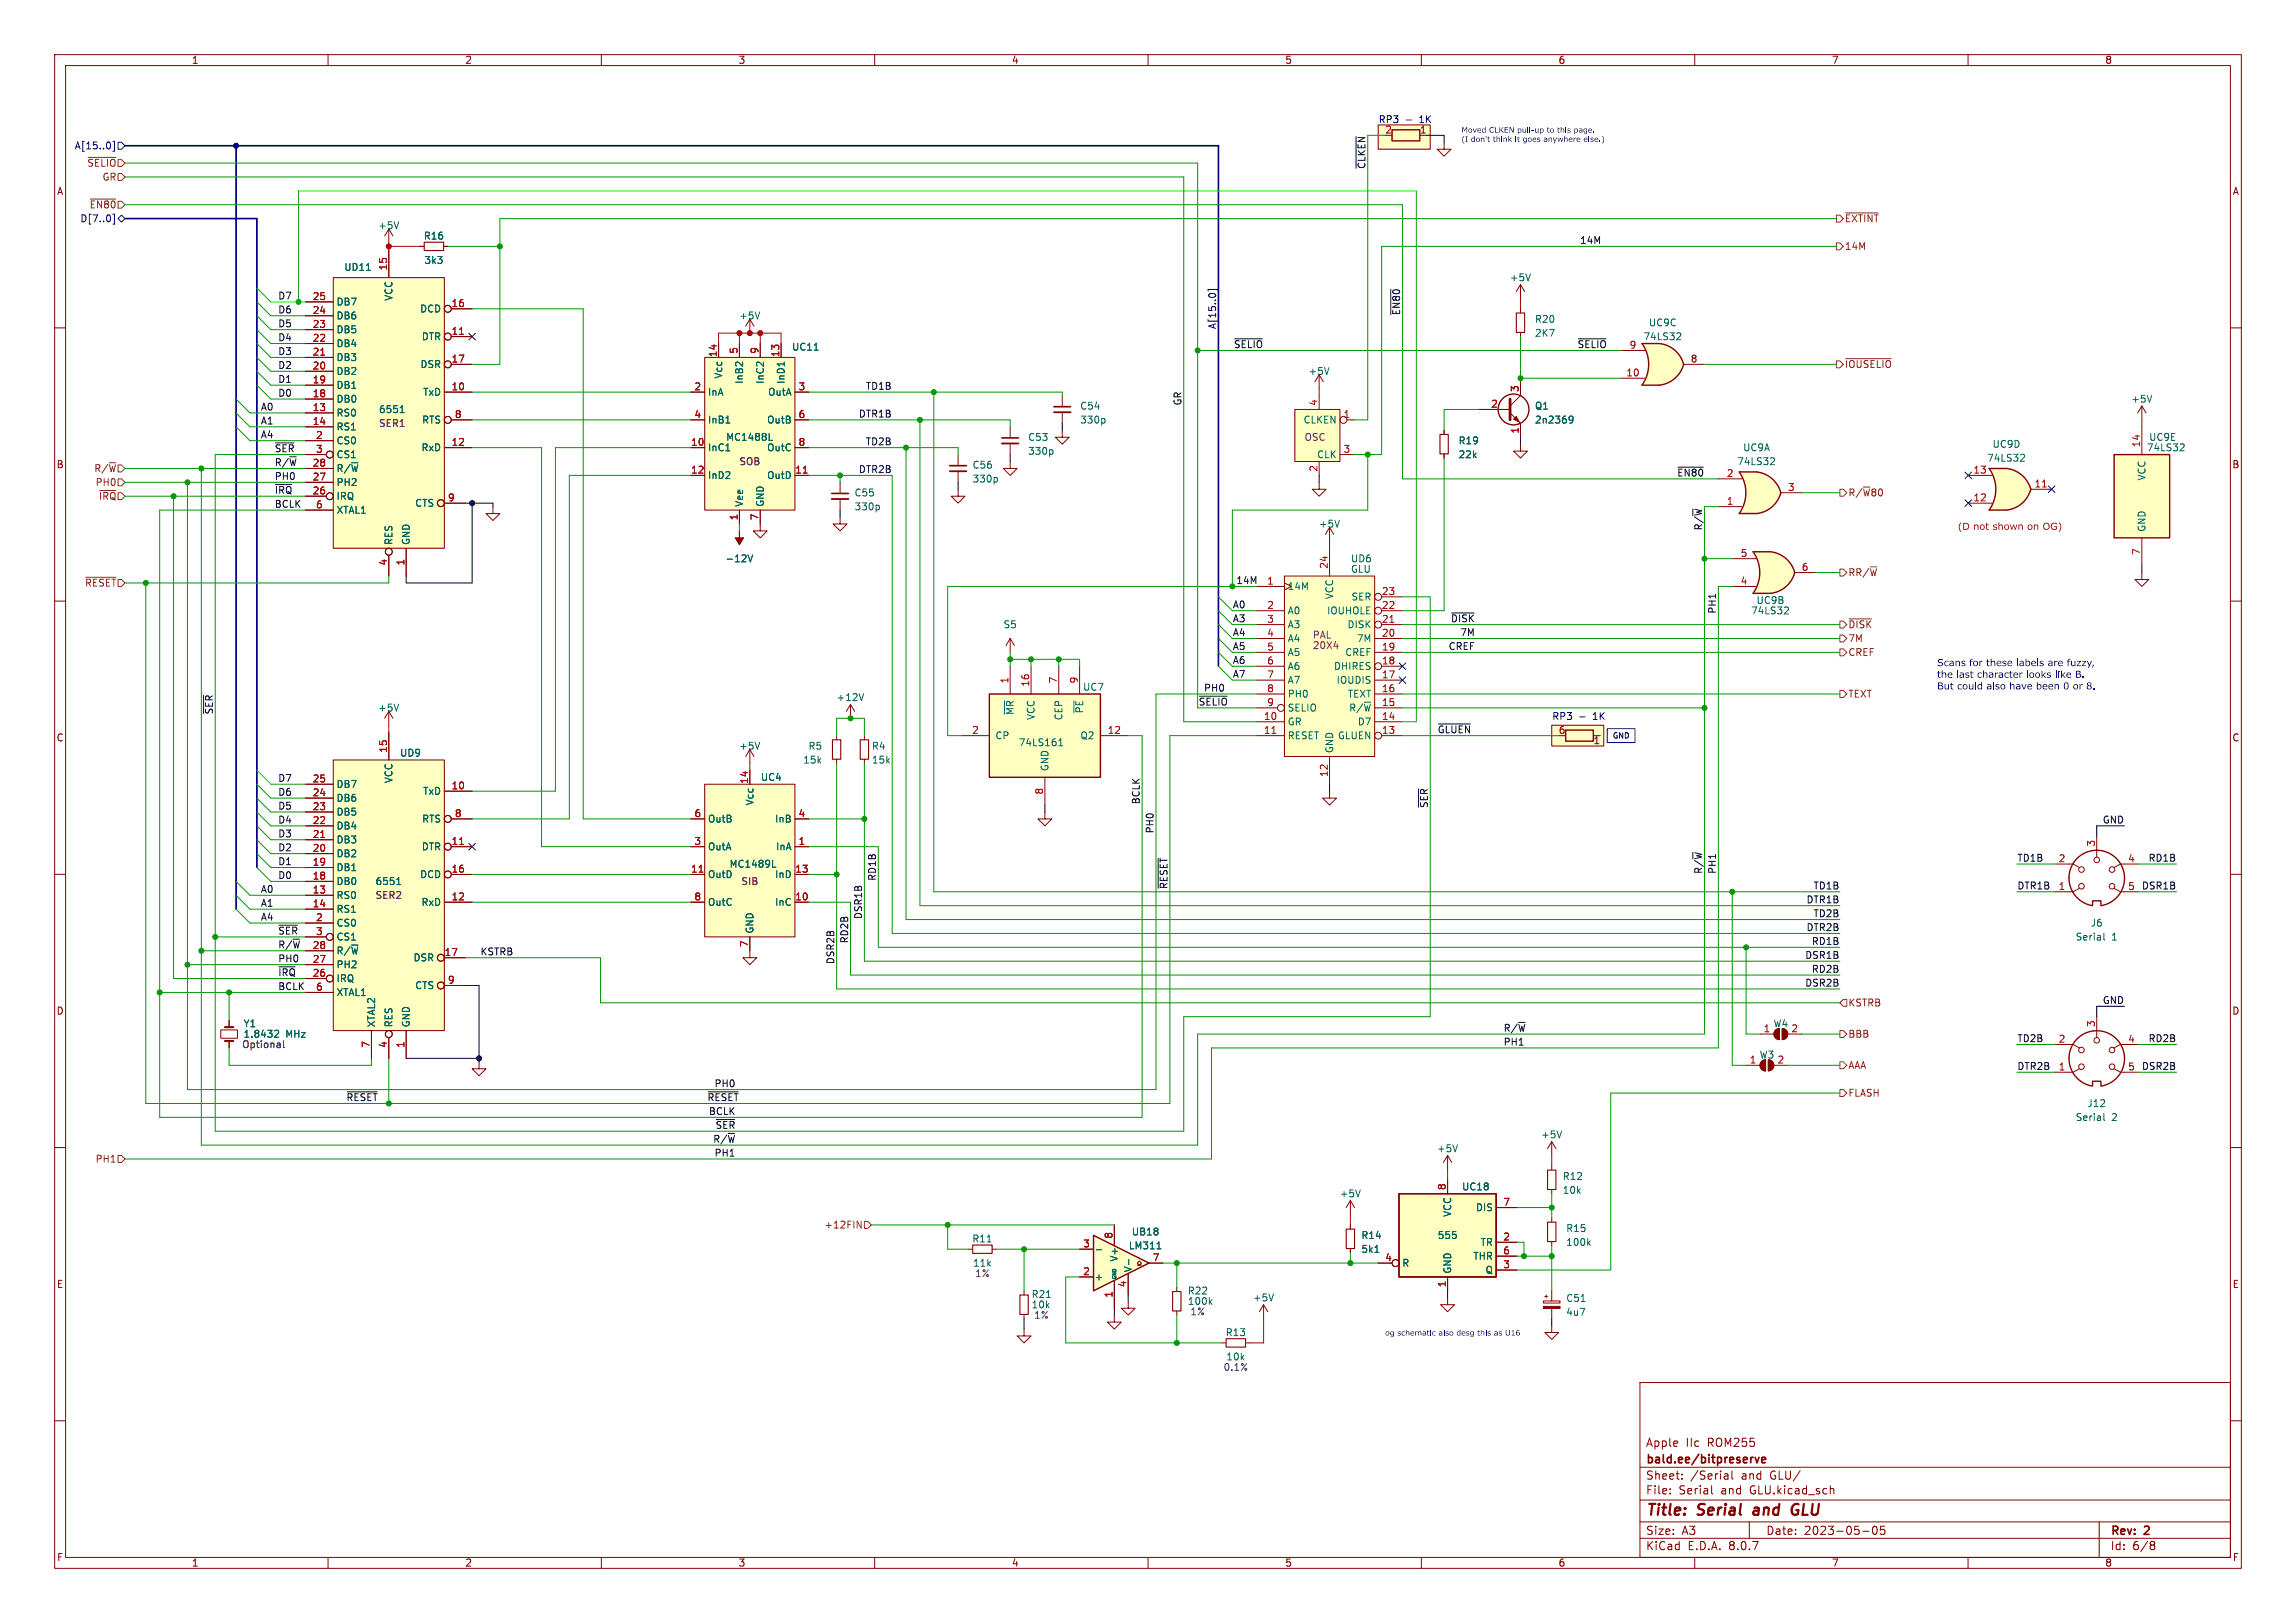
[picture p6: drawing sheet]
<svg xmlns="http://www.w3.org/2000/svg" width="420mm" height="297mm" viewBox="0 0 420 297" stroke-linecap="round" stroke-linejoin="round" font-family="sans-serif">
<defs><g id="words">
<g font-size="2.8" fill="#840000">
<text x="301" y="277.9">Title:</text>
<text x="310.6" y="277.9">Serial</text>
<text x="321.6" y="277.9">and</text>
<text x="329.4" y="277.9">GLU</text>
</g>
<g font-size="2.1" fill="#840000">
<text x="301" y="268.2">bald.ee/bitpreserve</text>
<text x="301" y="265">Apple</text>
<text x="308.4" y="265">IIc</text>
<text x="312.4" y="265">ROM255</text>
<text x="301" y="273.7">File:</text>
<text x="301" y="271">Sheet:</text>
<text x="307.1" y="273.7">Serial</text>
<text x="309.2" y="271">/Serial</text>
<text x="314.9" y="273.7">and</text>
<text x="318.6" y="271">and</text>
<text x="320.2" y="273.7">GLU.kicad_sch</text>
<text x="324" y="271">GLU/</text>
<text x="301" y="281.1">Size:</text>
<text x="307.6" y="281.1">A3</text>
<text x="323" y="281.1">Date:</text>
<text x="330" y="281.1">2023-05-05</text>
<text x="386" y="281.3">Rev:</text>
<text x="392.4" y="281.3">2</text>
<text x="301" y="283.9">KiCad</text>
<text x="308.7" y="283.9">E.D.A.</text>
<text x="316.3" y="283.9">8.0.7</text>
<text x="386" y="283.9">Id:</text>
<text x="390.1" y="283.9">6/8</text>
</g>
<g font-size="1.8" fill="#840000">
<text x="35" y="11.9">1</text>
<text x="85" y="11.9">2</text>
<text x="135" y="11.9">3</text>
<text x="185" y="11.9">4</text>
<text x="235" y="11.9">5</text>
<text x="285" y="11.9">6</text>
<text x="335" y="11.9">7</text>
<text x="385" y="11.9">8</text>
<text x="10.3" y="35.9">A</text>
<text x="408.3" y="35.9">A</text>
<text x="10.3" y="85.9">B</text>
<text x="408.2" y="85.9">B</text>
<text x="10.3" y="135.9">C</text>
<text x="291.4" y="136.4">1</text>
<text x="408.2" y="135.9">C</text>
<text x="10.3" y="185.9">D</text>
<text x="408.2" y="185.9">D</text>
<text x="10.3" y="235.9">E</text>
<text x="408.3" y="235.9">E</text>
<text x="10.3" y="285.9">F</text>
<text x="35" y="286.9">1</text>
<text x="85" y="286.9">2</text>
<text x="135" y="286.9">3</text>
<text x="185" y="286.9">4</text>
<text x="235" y="286.9">5</text>
<text x="285" y="286.9">6</text>
<text x="335" y="286.9">7</text>
<text x="385" y="286.9">8</text>
<text x="408.3" y="285.9">F</text>
</g>
<g font-size="1.8" fill="#0000c2">
<text x="252.1" y="22.6">RP3</text>
<text x="259.8" y="22.6">1K</text>
<text x="354.3" y="122.1">Scans for these labels are fuzzy,</text>
<text x="354.3" y="124.3">the last character</text>
<text x="370.6" y="124.3">looks like B.</text>
<text x="283.8" y="131.8">RP3</text>
<text x="291.5" y="131.8">1K</text>
<text x="354.3" y="126.4">But could also have been 0 or 8.</text>
</g>
<g font-size="1.8" fill="#000084">
<text x="13.6" y="27.5">A[15..0]</text>
<text x="14.6" y="40.9">D[7..0]</text>
<text x="16.3" y="38.3">~{EN80}</text>
<text x="222.5" y="60.3" transform="rotate(-90 222.5 60.3)">A[15..0]</text>
</g>
<g font-size="1.8" fill="#a90000">
<text x="253.3" y="24.5">2</text>
<text x="259.6" y="24.5">1</text>
<text x="70.9" y="49.6" transform="rotate(-90 70.9 49.6)">15</text>
<text x="57.1" y="57.5">24</text>
<text x="57.1" y="55">25</text>
<text x="82.5" y="56.3">16</text>
<text x="57.1" y="65.2">21</text>
<text x="57.1" y="62.6">22</text>
<text x="57.1" y="60.1">23</text>
<text x="82.5" y="61.3">11</text>
<text x="131.2" y="65.4" transform="rotate(-90 131.2 65.4)">14</text>
<text x="135" y="64.8" transform="rotate(-90 135 64.8)">5</text>
<text x="138.8" y="64.8" transform="rotate(-90 138.8 64.8)">9</text>
<text x="142.6" y="65.4" transform="rotate(-90 142.6 65.4)">13</text>
<text x="298" y="63.9">9</text>
<text x="57.1" y="70.2">19</text>
<text x="57.1" y="67.7">20</text>
<text x="82.5" y="71.5">10</text>
<text x="82.5" y="66.4">17</text>
<text x="126.9" y="71.5">2</text>
<text x="146" y="71.5">3</text>
<text x="277.9" y="71.8" transform="rotate(-90 277.9 71.8)">3</text>
<text x="297.4" y="69">10</text>
<text x="309.2" y="66.4">8</text>
<text x="57.1" y="75.3">13</text>
<text x="57.1" y="77.9">14</text>
<text x="57.1" y="72.8">18</text>
<text x="83.1" y="76.6">8</text>
<text x="126.9" y="76.6">4</text>
<text x="146" y="76.6">6</text>
<text x="241" y="74.4" transform="rotate(-90 241 74.4)">4</text>
<text x="245.7" y="76.6">1</text>
<text x="272.7" y="74.7">2</text>
<text x="57.7" y="80.4">2</text>
<text x="57.7" y="82.9">3</text>
<text x="82.5" y="81.7">12</text>
<text x="126.3" y="81.7">10</text>
<text x="146" y="81.7">8</text>
<text x="245.7" y="82.9">3</text>
<text x="277.9" y="79.4" transform="rotate(-90 277.9 79.4)">1</text>
<text x="391.5" y="82" transform="rotate(-90 391.5 82)">14</text>
<text x="57.1" y="88">27</text>
<text x="57.1" y="85.5">28</text>
<text x="126.3" y="86.7">12</text>
<text x="145.4" y="86.7">11</text>
<text x="241" y="86.4" transform="rotate(-90 241 86.4)">2</text>
<text x="315.8" y="87.4">2</text>
<text x="327" y="89.9">3</text>
<text x="360.9" y="86.7">13</text>
<text x="372.1" y="89.3">11</text>
<text x="57.1" y="90.6">26</text>
<text x="57.7" y="93.1">6</text>
<text x="81.8" y="91.8">9</text>
<text x="135" y="95.3" transform="rotate(-90 135 95.3)">1</text>
<text x="138.8" y="95.3" transform="rotate(-90 138.8 95.3)">7</text>
<text x="315.8" y="92.5">1</text>
<text x="360.9" y="91.8">12</text>
<text x="318.3" y="102">5</text>
<text x="391.5" y="101.7" transform="rotate(-90 391.5 101.7)">7</text>
<text x="70.9" y="103.6" transform="rotate(-90 70.9 103.6)">4</text>
<text x="74" y="103.6" transform="rotate(-90 74 103.6)">1</text>
<text x="231.7" y="107.1">1</text>
<text x="243" y="104.2" transform="rotate(-90 243 104.2)">24</text>
<text x="318.3" y="107.1">4</text>
<text x="329.5" y="104.5">6</text>
<text x="231.7" y="111.5">2</text>
<text x="252.7" y="111.5">22</text>
<text x="252.7" y="109">23</text>
<text x="231.7" y="114">3</text>
<text x="231.7" y="116.6">4</text>
<text x="231.7" y="119.1">5</text>
<text x="252.7" y="119.1">19</text>
<text x="252.7" y="116.6">20</text>
<text x="252.7" y="114">21</text>
<text x="184.5" y="125.2" transform="rotate(-90 184.5 125.2)">1</text>
<text x="188.3" y="125.8" transform="rotate(-90 188.3 125.8)">16</text>
<text x="193.4" y="125.2" transform="rotate(-90 193.4 125.2)">7</text>
<text x="197.2" y="125.2" transform="rotate(-90 197.2 125.2)">9</text>
<text x="231.7" y="121.7">6</text>
<text x="231.7" y="124.2">7</text>
<text x="252.7" y="124.2">17</text>
<text x="252.7" y="121.7">18</text>
<text x="231.1" y="131.8">10</text>
<text x="231.7" y="126.7">8</text>
<text x="231.7" y="129.3">9</text>
<text x="252.7" y="131.8">14</text>
<text x="252.7" y="129.3">15</text>
<text x="252.7" y="126.7">16</text>
<text x="70.9" y="137.8" transform="rotate(-90 70.9 137.8)">15</text>
<text x="177.7" y="134.4">2</text>
<text x="202.5" y="134.4">12</text>
<text x="231.1" y="134.4">11</text>
<text x="252.7" y="134.4">13</text>
<text x="285" y="134.4">6</text>
<text x="57.1" y="143.3">25</text>
<text x="136.9" y="143.6" transform="rotate(-90 136.9 143.6)">14</text>
<text x="243" y="142.3" transform="rotate(-90 243 142.3)">12</text>
<text x="57.1" y="148.3">23</text>
<text x="57.1" y="145.8">24</text>
<text x="82.5" y="144.5">10</text>
<text x="83.1" y="149.6">8</text>
<text x="126.9" y="149.6">6</text>
<text x="146" y="149.6">4</text>
<text x="190.9" y="145.5" transform="rotate(-90 190.9 145.5)">8</text>
<text x="57.1" y="156">20</text>
<text x="57.1" y="153.4">21</text>
<text x="57.1" y="150.9">22</text>
<text x="82.5" y="154.7">11</text>
<text x="126.9" y="154.7">3</text>
<text x="146" y="154.7">1</text>
<text x="383.3" y="155" transform="rotate(-90 383.3 155)">3</text>
<text x="57.1" y="161">18</text>
<text x="57.1" y="158.5">19</text>
<text x="82.5" y="159.8">16</text>
<text x="126.3" y="159.8">11</text>
<text x="145.4" y="159.8">13</text>
<text x="376.5" y="157.9">2</text>
<text x="389.2" y="157.9">4</text>
<text x="57.1" y="163.6">13</text>
<text x="57.1" y="166.1">14</text>
<text x="82.5" y="164.8">12</text>
<text x="126.9" y="164.8">8</text>
<text x="145.4" y="164.8">10</text>
<text x="376.5" y="162.9">1</text>
<text x="389.2" y="162.9">5</text>
<text x="57.1" y="173.7">28</text>
<text x="57.7" y="168.7">2</text>
<text x="57.7" y="171.2">3</text>
<text x="136.9" y="173.4" transform="rotate(-90 136.9 173.4)">7</text>
<text x="57.1" y="176.3">27</text>
<text x="57.1" y="178.8">26</text>
<text x="81.2" y="175">17</text>
<text x="57.7" y="181.4">6</text>
<text x="81.8" y="180.1">9</text>
<text x="67.7" y="191.8" transform="rotate(-90 67.7 191.8)">7</text>
<text x="70.9" y="191.8" transform="rotate(-90 70.9 191.8)">4</text>
<text x="74" y="191.8" transform="rotate(-90 74 191.8)">1</text>
<text x="322.5" y="189">1</text>
<text x="327.6" y="189">2</text>
<text x="376.5" y="190.9">2</text>
<text x="383.3" y="188" transform="rotate(-90 383.3 188)">3</text>
<text x="389.2" y="190.9">4</text>
<text x="320" y="194.7">1</text>
<text x="325" y="194.7">2</text>
<text x="376.5" y="196">1</text>
<text x="389.2" y="196">5</text>
<text x="264.5" y="217.9" transform="rotate(-90 264.5 217.9)">8</text>
<text x="274.9" y="220.7">7</text>
<text x="203.6" y="226.8" transform="rotate(-90 203.6 226.8)">8</text>
<text x="274.9" y="227.1">2</text>
<text x="198" y="233.4">2</text>
<text x="198" y="228.3">3</text>
<text x="210.7" y="230.9">7</text>
<text x="253.3" y="230.9">4</text>
<text x="274.9" y="232.2">3</text>
<text x="274.9" y="229.6">6</text>
<text x="203.6" y="237.6" transform="rotate(-90 203.6 237.6)">1</text>
<text x="206.1" y="235.7" transform="rotate(-90 206.1 235.7)">4</text>
<text x="264.5" y="235.7" transform="rotate(-90 264.5 235.7)">1</text>
</g>
<g font-size="1.8" fill="#725600">
<text x="15.9" y="30.7">~{SELIO}</text>
<text x="18.7" y="33.2">GR</text>
<text x="337.4" y="40.9">~{EXTINT}</text>
<text x="337.4" y="45.9">14M</text>
<text x="337.4" y="67.5">~{IOUSELIO}</text>
<text x="17.1" y="86.6">R/~{W}</text>
<text x="17.4" y="89.1">PH0</text>
<text x="18" y="91.7">~{IRQ}</text>
<text x="338" y="91">R/~{W}80</text>
<text x="15.5" y="107.5">~{RESET}</text>
<text x="338" y="105.6">RR/~{W}</text>
<text x="338" y="117.7">7M</text>
<text x="338" y="115.2">~{DISK}</text>
<text x="338" y="120.2">CREF</text>
<text x="338" y="127.9">TEXT</text>
<text x="338" y="184.4">KSTRB</text>
<text x="338" y="190.1">BBB</text>
<text x="338" y="195.8">AAA</text>
<text x="338" y="200.9">FLASH</text>
<text x="17.4" y="213">PH1</text>
<text x="150.7" y="225">+12FIN</text>
</g>
<g font-size="1.8" fill="#0f0f0f">
<text x="249.8" y="31" transform="rotate(-90 249.8 31)">~{CLKEN}</text>
<text x="288.9" y="44.7">14M</text>
<text x="50.8" y="54.9">D7</text>
<text x="50.8" y="57.4">D6</text>
<text x="50.8" y="60">D5</text>
<text x="256.2" y="57.8" transform="rotate(-90 256.2 57.8)">~{EN80}</text>
<text x="50.8" y="65.1">D3</text>
<text x="50.8" y="62.5">D4</text>
<text x="225.6" y="63.8">~{SELIO}</text>
<text x="288.5" y="63.8">~{SELIO}</text>
<text x="50.8" y="70.1">D1</text>
<text x="50.8" y="67.6">D2</text>
<text x="158.3" y="71.4">TD1B</text>
<text x="47.6" y="77.8">A1</text>
<text x="47.6" y="75.2">A0</text>
<text x="50.8" y="72.7">D0</text>
<text x="157" y="76.5">DTR1B</text>
<text x="216.2" y="74.3" transform="rotate(-90 216.2 74.3)">GR</text>
<text x="47.6" y="80.3">A4</text>
<text x="50.2" y="82.8">~{SER}</text>
<text x="158.3" y="81.6">TD2B</text>
<text x="50.2" y="85.4">R/~{W}</text>
<text x="50.2" y="87.9">PH0</text>
<text x="157" y="86.6">DTR2B</text>
<text x="306.7" y="87.3">~{EN80}</text>
<text x="50.2" y="90.5">~{IRQ}</text>
<text x="50.2" y="93">BCLK</text>
<text x="311.4" y="97.2" transform="rotate(-90 311.4 97.2)">R/~{W}</text>
<text x="226.1" y="107">14M</text>
<text x="225.4" y="111.4">A0</text>
<text x="225.4" y="114">A3</text>
<text x="265.3" y="114">~{DISK}</text>
<text x="314" y="112.4" transform="rotate(-90 314 112.4)">PH1</text>
<text x="225.4" y="119">A5</text>
<text x="225.4" y="116.5">A4</text>
<text x="264.9" y="119">CREF</text>
<text x="267" y="116.5">7M</text>
<text x="225.4" y="124.1">A7</text>
<text x="225.4" y="121.6">A6</text>
<text x="39" y="130.8" transform="rotate(-90 39 130.8)">~{SER}</text>
<text x="219.2" y="129.2">~{SELIO}</text>
<text x="220.1" y="126.7">PH0</text>
<text x="262.9" y="134.3">~{GLUEN}</text>
<text x="50.8" y="143.2">D7</text>
<text x="50.8" y="148.2">D5</text>
<text x="50.8" y="145.7">D6</text>
<text x="208.6" y="147.3" transform="rotate(-90 208.6 147.3)">BCLK</text>
<text x="261.3" y="148" transform="rotate(-90 261.3 148)">~{SER}</text>
<text x="50.8" y="153.3">D3</text>
<text x="50.8" y="155.9">D2</text>
<text x="50.8" y="150.8">D4</text>
<text x="211.1" y="152.6" transform="rotate(-90 211.1 152.6)">PH0</text>
<text x="384.5" y="150.8">GND</text>
<text x="50.8" y="158.4">D1</text>
<text x="50.8" y="160.9">D0</text>
<text x="160.3" y="161.3" transform="rotate(-90 160.3 161.3)">RD1B</text>
<text x="311.4" y="160" transform="rotate(-90 311.4 160)">R/~{W}</text>
<text x="314" y="160" transform="rotate(-90 314 160)">PH1</text>
<text x="368.9" y="157.8">TD1B</text>
<text x="392.9" y="157.8">RD1B</text>
<text x="47.6" y="166">A1</text>
<text x="47.6" y="163.5">A0</text>
<text x="213.6" y="162.8" transform="rotate(-90 213.6 162.8)">~{RESET}</text>
<text x="330.4" y="165.4">DTR1B</text>
<text x="331.6" y="162.8">TD1B</text>
<text x="331.6" y="167.9">TD2B</text>
<text x="368.9" y="162.8">DTR1B</text>
<text x="391.7" y="162.8">DSR1B</text>
<text x="47.6" y="168.6">A4</text>
<text x="50.8" y="171.1">~{SER} 3</text>
<text x="50.8" y="173.6">R/~{W} 28</text>
<text x="155.2" y="172.7" transform="rotate(-90 155.2 172.7)">RD2B</text>
<text x="157.8" y="168.3" transform="rotate(-90 157.8 168.3)">DSR1B</text>
<text x="330.4" y="170.5">DTR2B</text>
<text x="331.3" y="173">RD1B</text>
<text x="50.8" y="176.2">PH0</text>
<text x="50.8" y="178.7">~{IRQ} 26</text>
<text x="87.8" y="174.9">KSTRB</text>
<text x="152.7" y="176.5" transform="rotate(-90 152.7 176.5)">DSR2B</text>
<text x="330.1" y="175.5">DSR1B</text>
<text x="331.3" y="178.1">RD2B</text>
<text x="50.8" y="181.3">BCLK</text>
<text x="330.1" y="180.6">DSR2B</text>
<text x="384.5" y="183.8">GND</text>
<text x="275" y="191.4">PH1</text>
<text x="275" y="188.9">R/~{W}</text>
<text x="368.9" y="190.8">TD2B</text>
<text x="392.9" y="190.8">RD2B</text>
<text x="368.9" y="195.9">DTR2B</text>
<text x="391.7" y="195.9">DSR2B</text>
<text x="129.3" y="201.6">~{RESET}</text>
<text x="130.6" y="199">PH0</text>
<text x="129.6" y="204.1">BCLK</text>
<text x="130.4" y="209.2">R/~{W}</text>
<text x="130.8" y="206.7">~{SER}</text>
<text x="130.6" y="211.7">PH1</text>
</g>
<g font-size="1.8" fill="#006464">
<text x="69.1" y="42.1">+5V</text>
<text x="77.4" y="44">R16</text>
<text x="62.9" y="49.8">UD11</text>
<text x="77.5" y="48.5">3k3</text>
<text x="276.1" y="51.7">+5V</text>
<text x="61.5" y="58.6">DB6</text>
<text x="61.5" y="56.1">DB7</text>
<text x="72" y="55.1" transform="rotate(-90 72 55.1)">VCC</text>
<text x="76.8" y="57.4">DCD</text>
<text x="135.1" y="58.6">+5V</text>
<text x="280.7" y="59.3">R20</text>
<text x="301.5" y="59.9">UC9C</text>
<text x="61.5" y="63.7">DB4</text>
<text x="61.5" y="61.2">DB5</text>
<text x="77.1" y="62.5">DTR</text>
<text x="144.8" y="64.4">UC11</text>
<text x="280.7" y="61.8">2K7</text>
<text x="300.5" y="62.5">74LS32</text>
<text x="61.5" y="71.3">DB1</text>
<text x="61.5" y="68.8">DB2</text>
<text x="61.5" y="66.3">DB3</text>
<text x="76.8" y="67.5">DSR</text>
<text x="132.3" y="69.4" transform="rotate(-90 132.3 69.4)">Vcc</text>
<text x="136.1" y="70.3" transform="rotate(-90 136.1 70.3)">InB2</text>
<text x="139.9" y="70.3" transform="rotate(-90 139.9 70.3)">InC2</text>
<text x="143.7" y="70.3" transform="rotate(-90 143.7 70.3)">InD1</text>
<text x="239.3" y="68.8">+5V</text>
<text x="61.5" y="76.4">RS0</text>
<text x="61.5" y="73.9">DB0</text>
<text x="69.2" y="75.8">6551</text>
<text x="77.1" y="77.7">RTS</text>
<text x="77.3" y="72.6">TxD</text>
<text x="129.4" y="72.6">InA</text>
<text x="129.4" y="77.7">InB1</text>
<text x="140.2" y="77.7">OutB</text>
<text x="140.4" y="72.6">OutA</text>
<text x="197.5" y="77.7">330p</text>
<text x="197.5" y="75.2">C54</text>
<text x="238.4" y="77.7">CLKEN</text>
<text x="280.7" y="77.7">2n2369</text>
<text x="280.7" y="75.2">Q1</text>
<text x="389.8" y="73.9">+5V</text>
<text x="61.5" y="79">RS1</text>
<text x="61.5" y="81.5">CS0</text>
<text x="77" y="82.8">RxD</text>
<text x="129.4" y="82.8">InC1</text>
<text x="132.7" y="80.9">MC1488L</text>
<text x="140.2" y="82.8">OutC</text>
<text x="188" y="83.4">330p</text>
<text x="188" y="80.9">C53</text>
<text x="266.7" y="81.5">R19</text>
<text x="318.8" y="82.8">UC9A</text>
<text x="364.4" y="82.1">UC9D</text>
<text x="392.6" y="82.8">74LS32</text>
<text x="393" y="80.9">UC9E</text>
<text x="61.5" y="89.1">PH2</text>
<text x="61.5" y="86.6">R/~{W}</text>
<text x="61.5" y="84">CS1</text>
<text x="129.4" y="87.9">InD2</text>
<text x="140.2" y="87.9">OutD</text>
<text x="177.8" y="88.5">330p</text>
<text x="177.8" y="86">C56</text>
<text x="240.8" y="84">CLK</text>
<text x="266.7" y="84">22k</text>
<text x="317.7" y="85.3">74LS32</text>
<text x="363.4" y="84.7">74LS32</text>
<text x="392.7" y="88" transform="rotate(-90 392.7 88)">VCC</text>
<text x="61.5" y="91.7">IRQ</text>
<text x="61.5" y="94.2">XTAL1</text>
<text x="75.9" y="92.9">CTS</text>
<text x="136.1" y="92.8" transform="rotate(-90 136.1 92.8)">Vee</text>
<text x="139.9" y="92.8" transform="rotate(-90 139.9 92.8)">GND</text>
<text x="156.2" y="93.6">330p</text>
<text x="156.2" y="91">C55</text>
<text x="72" y="99.8" transform="rotate(-90 72 99.8)">RES</text>
<text x="75.2" y="99.8" transform="rotate(-90 75.2 99.8)">GND</text>
<text x="241.2" y="96.7">+5V</text>
<text x="392.7" y="97.4" transform="rotate(-90 392.7 97.4)">GND</text>
<text x="132.6" y="103.1">-12V</text>
<text x="247" y="103.1">UD6</text>
<text x="247" y="105">GLU</text>
<text x="235.5" y="108.2">14M</text>
<text x="235.5" y="112.6">A0</text>
<text x="242.6" y="112.6">IOUHOLE</text>
<text x="244.1" y="109.7" transform="rotate(-90 244.1 109.7)">VCC</text>
<text x="247.1" y="110.1">SER</text>
<text x="320.2" y="112.6">74LS32</text>
<text x="321.2" y="110.7">UC9B</text>
<text x="183.5" y="115.2">S5</text>
<text x="235.5" y="115.2">A3</text>
<text x="235.5" y="117.7">A4</text>
<text x="246.4" y="115.2">DISK</text>
<text x="248.1" y="117.7">7M</text>
<text x="235.5" y="120.2">A5</text>
<text x="235.5" y="122.8">A6</text>
<text x="235.5" y="125.3">A7</text>
<text x="243.9" y="122.8">DHIRES</text>
<text x="244.4" y="125.3">IOUDIS</text>
<text x="246" y="120.2">CREF</text>
<text x="69.1" y="130.4">+5V</text>
<text x="152.9" y="128.5">+12V</text>
<text x="185.6" y="130.9" transform="rotate(-90 185.6 130.9)">~{MR}</text>
<text x="189.5" y="131.8" transform="rotate(-90 189.5 131.8)">VCC</text>
<text x="194.5" y="131.9" transform="rotate(-90 194.5 131.9)">CEP</text>
<text x="198" y="126.6">UC7</text>
<text x="198.3" y="130.6" transform="rotate(-90 198.3 130.6)">~{PE}</text>
<text x="235.5" y="127.9">PH0</text>
<text x="235.5" y="130.4">SELIO</text>
<text x="246.5" y="127.9">TEXT</text>
<text x="246.7" y="130.4">R/~{W}</text>
<text x="135.1" y="137.4">+5V</text>
<text x="147.8" y="137.4">R5</text>
<text x="159.4" y="137.4">R4</text>
<text x="182" y="135.5">CP</text>
<text x="186.3" y="136.8">74LS161</text>
<text x="197.5" y="135.5">Q2</text>
<text x="235.5" y="132.9">GR</text>
<text x="235.5" y="135.5">RESET</text>
<text x="244.1" y="137.9" transform="rotate(-90 244.1 137.9)">GND</text>
<text x="244.6" y="135.5">GLUEN</text>
<text x="248.3" y="132.9">D7</text>
<text x="72" y="143.4" transform="rotate(-90 72 143.4)">VCC</text>
<text x="73.1" y="138.7">UD9</text>
<text x="139.1" y="143.1">UC4</text>
<text x="146.8" y="139.9">15k</text>
<text x="159.4" y="139.9">15k</text>
<text x="192" y="141.2" transform="rotate(-90 192 141.2)">GND</text>
<text x="61.5" y="149.5">DB5</text>
<text x="61.5" y="146.9">DB6</text>
<text x="61.5" y="144.4">DB7</text>
<text x="77.3" y="145.6">TxD</text>
<text x="138" y="147.5" transform="rotate(-90 138 147.5)">Vcc</text>
<text x="61.5" y="154.5">DB3</text>
<text x="61.5" y="152">DB4</text>
<text x="77.1" y="155.8">DTR</text>
<text x="77.1" y="150.7">RTS</text>
<text x="129.4" y="155.8">OutA</text>
<text x="129.4" y="150.7">OutB</text>
<text x="141.7" y="150.7">InB</text>
<text x="141.9" y="155.8">InA</text>
<text x="61.5" y="159.6">DB1</text>
<text x="61.5" y="157.1">DB2</text>
<text x="76.8" y="160.9">DCD</text>
<text x="129.4" y="160.9">OutD</text>
<text x="133.4" y="159">MC1489L</text>
<text x="141.7" y="160.9">InD</text>
<text x="61.5" y="164.7">RS0</text>
<text x="61.5" y="167.2">RS1</text>
<text x="61.5" y="162.2">DB0</text>
<text x="68.6" y="162.2">6551</text>
<text x="77" y="166">RxD</text>
<text x="129.4" y="166">OutC</text>
<text x="141.7" y="166">InC</text>
<text x="61.5" y="169.8">CS0</text>
<text x="61.5" y="172.3">CS1</text>
<text x="138" y="170.9" transform="rotate(-90 138 170.9)">GND</text>
<text x="379.6" y="172.3">Serial</text>
<text x="382.3" y="169.8">J6</text>
<text x="386.3" y="172.3">1</text>
<text x="61.5" y="179.9">IRQ</text>
<text x="61.5" y="177.4">PH2</text>
<text x="61.5" y="174.9">R/~{W}</text>
<text x="75.5" y="176.1">DSR</text>
<text x="61.5" y="182.5">XTAL1</text>
<text x="75.9" y="181.2">CTS</text>
<text x="44.5" y="188.2">Y1</text>
<text x="52.3" y="190.1">MHz</text>
<text x="68.8" y="188.1" transform="rotate(-90 68.8 188.1)">XTAL2</text>
<text x="72" y="188.1" transform="rotate(-90 72 188.1)">RES</text>
<text x="75.2" y="188.1" transform="rotate(-90 75.2 188.1)">GND</text>
<text x="324.3" y="188.2">W4</text>
<text x="321.8" y="193.9">W3</text>
<text x="381.7" y="202.8">J12</text>
<text x="281.8" y="208.5">+5V</text>
<text x="379.6" y="205.3">Serial</text>
<text x="386.3" y="205.3">2</text>
<text x="262.8" y="211">+5V</text>
<text x="245" y="219.3">+5V</text>
<text x="267.3" y="218">UC18</text>
<text x="269.9" y="221.8">DIS</text>
<text x="285.8" y="218.7">10k</text>
<text x="285.8" y="216.1">R12</text>
<text x="177.8" y="227.6">R11</text>
<text x="206.9" y="226.3">UB18</text>
<text x="248.9" y="226.9">R14</text>
<text x="262.9" y="226.9">555</text>
<text x="265.7" y="222.8" transform="rotate(-90 265.7 222.8)">VCC</text>
<text x="286.4" y="225.7">R15</text>
<text x="177.9" y="232">11k</text>
<text x="204.7" y="231" transform="rotate(-90 204.7 231)">V+</text>
<text x="206.4" y="228.8">LM311</text>
<text x="207.2" y="232.9" transform="rotate(-90 207.2 232.9)">V-</text>
<text x="248.9" y="229.5">5k1</text>
<text x="256.4" y="232">R</text>
<text x="265.7" y="233.2" transform="rotate(-90 265.7 233.2)">GND</text>
<text x="269.4" y="230.7">THR</text>
<text x="270.7" y="228.2">TR</text>
<text x="271.6" y="233.3">Q</text>
<text x="286.4" y="228.2">100k</text>
<text x="188.6" y="239.6">10k</text>
<text x="188.6" y="237.7">R21</text>
<text x="200.2" y="234.5">+</text>
<text x="217.2" y="237.1">R22</text>
<text x="217.2" y="239">100k</text>
<text x="229.1" y="238.4">+5V</text>
<text x="286.4" y="238.4">C51</text>
<text x="224.1" y="244.7">R13</text>
<text x="286.4" y="241">4u7</text>
</g>
<g font-size="1.8" fill="#840084">
<text x="69.2" y="78.3">SER1</text>
<text x="238.5" y="80.9">OSC</text>
<text x="135.2" y="85.3">SOB</text>
<text x="240" y="117.1">PAL</text>
<text x="240" y="119">20X4</text>
<text x="68.6" y="164.7">SER2</text>
<text x="135.5" y="162.2">SIB</text>
<text x="44.2" y="192">Optional</text>
<text x="44.5" y="190.1">1.8432</text>
<text x="178.3" y="233.9">1%</text>
<text x="189.1" y="241.5">1%</text>
<text x="217.6" y="240.9">1%</text>
<text x="223.7" y="251.1">0.1%</text>
<text x="224.2" y="249.1">10k</text>
</g>
<text font-size="1.8" fill="#c20000" x="358.1" y="97.2">(D not shown on OG)</text>
<text font-size="1.8" fill="#009600" x="63.3" y="201.6">~{RESET}</text>
<g font-size="1.4" fill="#0000c2">
<text x="267.3" y="24.5">Moved CLKEN pull-up</text>
<text x="267.3" y="26.1">(I don't</text>
<text x="273.1" y="26.1">think</text>
<text x="277.1" y="26.1">it goes anywhere</text>
<text x="282.9" y="24.5">to this page.</text>
<text x="289.6" y="26.1">else.)</text>
<text x="294.9" y="135.3">GND</text>
<text x="253.4" y="244.6">og schematic</text>
<text x="263.1" y="244.6">also desg this as U16</text>
</g>
<text font-size=".9" fill="#006464" x="204.4" y="234.2" transform="rotate(-90 204.4 234.2)">GND</text>
</g></defs>
<g fill="none" stroke="#840000" stroke-width=".18">
<path d="M10 10h400v277h-400zM12 12h396v273h-396zM60 10v2M110 10v2M160 10v2M210 10v2M260 10v2M310 10v2M360 10v2M10 60h2M408 60h2M10 110h2"/>
<path d="M408 110h2M10 160h2M408 160h2M10 210h2M408 210h2M300 253h108v32h-108zM10 260h2M300 278.5h108M300 274.5h108M300 268.5h108M305.5 273.2v.2M305.5 272.5v.1"/>
<path d="M307.7 270.5v.2M307.7 269.8v.1M313.1 271.9v1.3l.2 .2M315.6 269.7h.3l.2 .2v.8M316.1 270.6l-.5 .1M316.1 270l-.5 .1M316.8 269.2v1.3l.2 .2M320 278.5v3M334.9 272.5h.5v.9M342.7 279.4l.2-.1a.8 .8 0 0 1 .5 .7 .8 .8 0 0 1-.5 .8l-.2-.2-.2-.4zM344.7 279.3h-.7l-.1 .7 .3-.1h.5l.1 .2-.1 .5-.2 .2-.6-.2M384 278.5v6.5"/>
<path d="M408 260h2M60 285v2M110 285v2M160 285v2M210 285v2M260 285v2M300 281.5h108M310 285v2M340.7 280.2h1.2M360 285v2M393.6 282.1l.4 .1 .2 .2-.3 .3M393.6 282.7h.3"/>
<path d="M393.9 282.7l.2 .2 .1 .4-.2 .2-.4 .1"/>
</g>
<path d="M320.8 276.5l-.1 .4 .3 .3M327.8 276.7a.63 .63 0 0 0 1 .4M328.6 276.3h.4M328.8 275.2a.91 .91 0 0 0-1 .9" fill="none" stroke="#840000" stroke-width=".4"/>
<path d="M321 266.7l.4 1 .4-1M322.3 267.2l.7-.2-.1-.2-.4-.1-.2 .2v.7h.6" fill="none" stroke="#840000" stroke-width=".3"/>
<g fill="#ffffc2">
<path d="M252.1 22.9h9.5v4.4h-9.5z"/>
<path d="M283.8 132.7h9.6v3.8h-9.6z"/>
</g>
<path d="M259.7 24.8h1.3M71.1 130.2l-.7 1.2M71.1 130.2v2.5M71.1 130.2l.8 1.2M187.3 243.2v1.3h1.3l-1.3 1.2-1.2-1.2h1.2M283.8 242.6v1.2h1.3l-1.3 1.3-1.2-1.3h1.2" fill="none" stroke="#840000" stroke-width=".18"/>
<path d="M72.9 128.8l-.4 1.3" fill="none" stroke="#006464" stroke-width=".18"/>
<path d="M254.6 23.7h5.1v2.1h-5.1z" fill="none" stroke="#840000" stroke-width=".25"/>
<path d="M323.9 101a5.2 5.2 0 0 1 4.4 3.8l-5 1.3z" fill="#ffffc2" stroke="#ffffc2" stroke-width=".18"/>
<path d="M320.7 101h3.1M320.7 108.6h3.1" fill="none" stroke="#ffffc2" stroke-width=".18"/>
<path d="M320.7 101h3.1v7.6h-3.1a6.6 6.6 0 0 0 0-7.6z" fill="#ffffc2"/>
<g fill="#ffffc2" stroke="#ffffc2" stroke-width=".18">
<path d="M323.3 103.5l5 1.3a5.1 5.1 0 0 1-4.4 3.8z"/>
<path d="M321.3 86.4a5.2 5.2 0 0 1 4.5 3.8l-5.1 1.3z"/>
</g>
<path d="M320.7 101h3.1a5.2 5.2 0 0 1 4.5 3.8 5.2 5.2 0 0 1-4.4 3.8h-3.2a6.6 6.6 0 0 0 0-7.6z" fill="none" stroke="#840000" stroke-width=".25"/>
<path d="M316.9 107.3h4.3M316.9 102.2h4.3M328.3 104.8h3.8" fill="none" stroke="#840000" stroke-width=".18"/>
<path d="M326.6 111.1h.4l.1 .3-.7 .9h.7" fill="none" stroke="#006464" stroke-width=".18"/>
<path d="M318.1 86.4h3.2M318.1 94h3.2" fill="none" stroke="#ffffc2" stroke-width=".18"/>
<path d="M318.1 86.4h3.2v7.6h-3.2a6.6 6.6 0 0 0 0-7.6z" fill="#ffffc2"/>
<path d="M320.8 88.9l5 1.3a5.1 5.1 0 0 1-4.5 3.8z" fill="#ffffc2" stroke="#ffffc2" stroke-width=".18"/>
<path d="M321.3 86.4h-3.2a6.6 6.6 0 0 1 0 7.6h3.2M321.3 86.4a5.2 5.2 0 0 1 4.5 3.8 5.1 5.1 0 0 1-4.5 3.8M382.8 198.6v-.7h1.5v.7M384.3 198.8a5.1 5.1 0 0 0 3.5-7.9 5.1 5.1 0 0 0-8.5 0 5.1 5.1 0 0 0 3.5 7.9" fill="none" stroke="#840000" stroke-width=".25"/>
<g fill="none" stroke="#840000" stroke-width=".18">
<path d="M71.1 41.9l-.7 1.3M71.1 41.9v2.6M71.1 41.9l.8 1.3M76.8 45.1h.8M81.2 45.1h.7M314.3 92.7h4.3M314.3 87.6h4.3M325.8 90.2h3.8M375.9 191.1h3.3l1.2 .7M380.4 195.6l-1.2 .6h-3.3M383.5 186.1v3.8M386.7 195.6l1.2 .6h3.3"/>
<path d="M391.2 191.1h-3.3l-1.2 .7"/>
<circle cx="380.7" cy="195.2" r=".51"/>
<circle cx="380.7" cy="192.2" r=".51"/>
<circle cx="383.5" cy="190.4" r=".51"/>
<circle cx="386.3" cy="195.2" r=".51"/>
<circle cx="386.3" cy="192.2" r=".51"/>
</g>
<path d="M72.9 40.6l-.4 1.3M324.1 83.8h.4l.1 .3-.8 .9h.8M384.8 203.8v1.1l.2 .1" fill="none" stroke="#006464" stroke-width=".18"/>
<path d="M77.6 44.3h3.6v1.5h-3.6z" fill="none" stroke="#840000" stroke-width=".2"/>
<path d="M255.9 218.4h17.8v15.3h-17.8z" fill="#ffffc2"/>
<path d="M255.9 218.4h17.8v15.3h-17.8z" fill="none" stroke="#840000" stroke-width=".25"/>
<g fill="none" stroke="#840000" stroke-width=".18">
<path d="M278.1 52.1v2.5M278.1 56.5v.8M278.1 52.1l-.7 1.2M278.1 52.1l.8 1.2M278.1 60.8v.8M264.8 215.9v2.5M215.3 235.6v.7M215.3 239.9v.8M231.1 238.8l-.7 1.2M231.1 238.8v2.5M231.1 238.8l.8 1.2M252.1 231.1h2.5"/>
<path d="M264.8 233.7v2.5M273.7 227.3h3.8M273.7 232.4h3.8M273.7 229.9h3.8M273.7 221h3.8M282.3 238.1h3.1v.4h-3.1zM282.6 237.2h.5M282.8 237v.5M283.8 236.2v1.9M283.8 239.4v1.9M223.5 245.7h.8M227.8 245.7h.8"/>
<circle cx="255.3" cy="231.1" r=".63"/>
</g>
<path d="M279.9 50.1l-.4 1.3M221.3 238.2l.4 .5M221.7 237.9l-.5 .4M233 236.8l-.5 1.3M289.2 238.2h.7" fill="none" stroke="#006464" stroke-width=".18"/>
<path d="M277.4 57.3h1.5v3.5h-1.5zM214.5 236.3h1.5v3.6h-1.5zM224.3 245h3.5v1.5h-3.5z" fill="none" stroke="#840000" stroke-width=".2"/>
<path d="M282.3 239.1h3.1v.3h-3.1z" fill="#840000" stroke="#840000" stroke-width=".18"/>
<path d="M200 226.1l10.2 5-10.2 5.1z" fill="#ffffc2"/>
<g fill="none" stroke="#840000" stroke-width=".25">
<path d="M200 226.1l10.2 5-10.2 5.1z"/>
<circle cx="276.9" cy="74.9" r="2.82"/>
</g>
<g fill="none" stroke="#840000" stroke-width=".18">
<path d="M270.5 74.9h5.7M276.2 75.6l1.9 1.9v2.5M278.1 69.9v2.5l-1.9 1.9M137.2 137.2l-.8 1.2M137.2 137.2v2.5M137.2 137.2l.7 1.2M153 134.6v.8M153 138.9v.8M40.4 188.5h3v1.5h-3zM41.9 186.7v1.3M41.9 190.5v1.3M197.5 233.7h2.5"/>
<path d="M197.5 228.6h2.5M203.8 224.2v3.8M203.8 234.3v5.1M206.4 238.1v1.3h1.2l-1.2 1.3-1.3-1.3h1.3M206.4 233v3.9M208 231.5h.4l-.4-.4 .4-.3 .4 .3-.4 .4h.4M210.2 231.1h2.5M203.8 240.7v1.2h1.3l-1.3 1.3-1.2-1.3h1.2"/>
</g>
<path d="M287.1 76.3l.4-.2 .2 .3a.84 .84 0 0 1-.3 1h-.3M287.7 76.7l-.2 .2-.4-.1M136.8 101.5l.5 1.3 .4-1.3M139 135.8l-.4 1.3M50.3 188.6l.4-.1 .3 .4-.8 .9h.8M200.6 228.7h.9M206.5 230.5v.9M211.6 228.5h.8" fill="none" stroke="#006464" stroke-width=".18"/>
<path d="M41.1 190.5h1.6M41.1 188h1.6" fill="none" stroke="#840000" stroke-width=".38"/>
<path d="M51.9 190.4v1.1l.1 .2" fill="none" stroke="#840084" stroke-width=".18"/>
<path d="M152.3 135.4h1.5v3.5h-1.5z" fill="none" stroke="#840000" stroke-width=".2"/>
<path d="M276.2 73v3.8" fill="none" stroke="#840000" stroke-width=".51"/>
<g fill="#840000" stroke="#840000" stroke-width=".18">
<path d="M276.9 76.7l.5-.5 .5 1z"/>
<path d="M135.3 97.2v1.2h.7l-.7 1.3-.8-1.3h.8z"/>
</g>
<path d="M128.9 143.5h16.5v28h-16.5z" fill="#ffffc2"/>
<g fill="none" stroke="#840000" stroke-width=".18">
<path d="M264.2 26v1.3h1.2l-1.2 1.3-1.3-1.3h1.3M153.7 94.6v1.3h1.2l-1.2 1.3-1.3-1.3h1.3M126.4 154.9h2.5M126.4 149.9h2.5M128.9 143.5h16.5v28h-16.5zM137.2 141v2.5M145.4 154.9h2.6M145.4 149.9h2.6M191.1 148.6v1.3h1.3l-1.3 1.2-1.2-1.2h1.2M243.2 144.8v1.3h1.3l-1.3 1.2-1.3-1.2h1.3M126.4 165.1h2.5M126.4 160h2.5"/>
<path d="M137.2 171.5v2.5M145.4 165.1h2.6M145.4 160h2.6M247 224.2v.7M247 228.5v.7"/>
</g>
<path d="M127.9 159.6h.7" fill="none" stroke="#a90000" stroke-width=".18"/>
<path d="M141.3 158.7h.6M251.5 229.2h.7" fill="none" stroke="#006464" stroke-width=".18"/>
<path d="M246.3 224.9h1.5v3.6h-1.5z" fill="none" stroke="#840000" stroke-width=".2"/>
<path d="M181 127h20.3v15.2h-20.3z" fill="#ffffc2"/>
<path d="M181 127h20.3v15.2h-20.3z" fill="none" stroke="#840000" stroke-width=".25"/>
<g fill="none" stroke="#840000" stroke-width=".18">
<path d="M175.9 134.6h5.1M184.8 121.9v5.1M188.6 121.9v5.1M193.7 121.9v5.1M197.5 121.9v5.1M201.3 134.6h5.1M191.1 142.2v5.1M319.4 194.9h2.5M322.2 194.2l.8-.3v2.1a1.02 1.02 0 0 1-1-.7 1.02 1.02 0 0 1 .2-1.1zM323.5 193.9a1.01 1.01 0 0 1 1 1 1.01 1.01 0 0 1-1 1.1zM324.5 194.9h2.5M247 219.7l-.7 1.3"/>
<path d="M247 219.7v2.5M247 219.7l.8 1.3M283.8 213.4v.7M283.8 217.7v.7M283.8 222.9v.7M283.8 227.2v.8"/>
</g>
<path d="M183.7 128.2v2.5M193.7 136.5h.7M193.7 135.6l.3-.4v1.3M196.4 128.2v2.2M248.8 217.7l-.4 1.3M290.5 227.4l.4 .5M290.9 227.1l-.5 .4" fill="none" stroke="#006464" stroke-width=".18"/>
<g fill="#840000" stroke="#840000" stroke-width=".18">
<path d="M322.2 194.2l.8-.3v2.1a1.02 1.02 0 0 1-1-.7 1.02 1.02 0 0 1 .2-1.1z"/>
<path d="M323.5 193.9a1.01 1.01 0 0 1 1 1 1.01 1.01 0 0 1-1 1.1z"/>
</g>
<path d="M283.1 214.1h1.5v3.6h-1.5zM283.1 223.6h1.5v3.6h-1.5z" fill="none" stroke="#840000" stroke-width=".2"/>
<path d="M386.7 83.2h10.2v15.2h-10.2z" fill="#ffffc2"/>
<path d="M386.7 83.2h10.2v15.2h-10.2z" fill="none" stroke="#840000" stroke-width=".25"/>
<path d="M391.8 78.1v5.1M139.1 95.9v1.3h1.2l-1.2 1.2-1.3-1.2h1.3M391.8 98.4v5.1" fill="none" stroke="#840000" stroke-width=".18"/>
<path d="M399 81.2l.4 .1 .1 .3-.8 .9h.8" fill="none" stroke="#006464" stroke-width=".18"/>
<path d="M367.1 85.7a5.2 5.2 0 0 1 4.4 3.8l-5 1.4z" fill="#ffffc2" stroke="#ffffc2" stroke-width=".18"/>
<path d="M363.9 85.7h3.1M363.9 93.3h3.1" fill="none" stroke="#ffffc2" stroke-width=".18"/>
<path d="M363.9 85.7h3.1v7.6h-3.1a6.6 6.6 0 0 0 0-7.6z" fill="#ffffc2"/>
<path d="M366.5 88.2l5 1.3a5.1 5.1 0 0 1-4.4 3.8z" fill="#ffffc2" stroke="#ffffc2" stroke-width=".18"/>
<path d="M363.9 85.7h3.1a5.2 5.2 0 0 1 4.5 3.8 5.2 5.2 0 0 1-4.4 3.8h-3.2a6.6 6.6 0 0 0 0-7.6z" fill="none" stroke="#840000" stroke-width=".25"/>
<path d="M90.2 92.7v1.3h1.2l-1.2 1.3-1.3-1.3h1.3M360 92.1h4.4M360 87h4.4M371.5 89.5h3.8M87.6 194.3v1.3h1.3l-1.3 1.3-1.2-1.3h1.2" fill="none" stroke="#840000" stroke-width=".18"/>
<path d="M373.6 89.1h.7" fill="none" stroke="#a90000" stroke-width=".18"/>
<path d="M369.8 83.1l.4 .1 .1 .3-.8 .9h.8" fill="none" stroke="#006464" stroke-width=".18"/>
<path d="M61 50.8h20.3v49.5h-20.3z" fill="#ffffc2"/>
<g fill="none" stroke="#840000" stroke-width=".18">
<path d="M55.9 57.8h5.1M55.9 55.2h5.1M61 50.8h20.3v49.5h-20.3zM71.1 45.7v5.1M82.5 56.5h3.9M55.9 75.6h5.1M55.9 78.1h5.1M55.9 73h5.1M55.9 70.5h5.1M55.9 67.9h5.1M55.9 65.4h5.1M55.9 62.9h5.1"/>
<path d="M55.9 60.3h5.1M81.3 71.8h5.1M82.5 61.6h3.9M82.5 66.7h3.9M82.5 76.8h3.9M391.8 74.3l-.8 1.3M391.8 74.3v2.5M391.8 74.3l.8 1.3M55.9 80.6h5.1M55.9 90.8h3.8M55.9 88.3h5.1M55.9 85.7h5.1"/>
<path d="M55.9 83.2h3.8M55.9 93.3h5.1M81.3 81.9h5.1M81.3 92.1h3.8M243.2 96.5l-.8 1.3M243.2 96.5v2.6M243.2 96.5l.8 1.3M71.1 101.6v3.8M74.3 100.3v5.1M155.6 128.9l-.8 1.3M155.6 128.9v2.5M155.6 128.9l.7 1.3"/>
<path d="M264.8 211.5l-.8 1.2M264.8 211.5v2.5M264.8 211.5l.8 1.2M283.8 208.9l-.7 1.3M283.8 208.9v2.6M283.8 208.9l.8 1.3M177.2 228.6h.7M181.5 228.6h.7M187.3 236.2v.8M187.3 240.5v.8"/>
<circle cx="81.9" cy="56.5" r=".63"/>
<circle cx="81.9" cy="66.7" r=".63"/>
<circle cx="81.9" cy="61.6" r=".63"/>
<circle cx="81.9" cy="76.8" r=".63"/>
<circle cx="60.3" cy="90.8" r=".63"/>
<circle cx="60.3" cy="83.2" r=".63"/>
<circle cx="80.6" cy="92.1" r=".63"/>
<circle cx="71.1" cy="101" r=".63"/>
</g>
<path d="M58.7 65h.7M84.1 61.2h.7" fill="none" stroke="#a90000" stroke-width=".18"/>
<path d="M67 49.5h.8M73.2 75.5h.7M73.3 74.5l.3-.3v1.3M393.6 72.3l-.4 1.3M245 95.2l-.4 1.3M158 126.9l-.4 1.3M266.6 209.5l-.4 1.3M285.7 207l-.5 1.2M180.6 227.3h.7M191.4 237.4h.8" fill="none" stroke="#006464" stroke-width=".18"/>
<path d="M177.9 227.8h3.6v1.6h-3.6zM186.6 237h1.5v3.5h-1.5z" fill="none" stroke="#840000" stroke-width=".2"/>
<path d="M61 139.1h20.3v49.5h-20.3z" fill="#ffffc2"/>
<g fill="none" stroke="#840000" stroke-width=".18">
<path d="M175.3 89.5v1.3h1.2l-1.2 1.3-1.3-1.3h1.3M278.1 81.3v1.3h1.3l-1.3 1.2-1.2-1.2h1.2M184.8 116.8l-.8 1.3M184.8 116.8v2.6M184.8 116.8l.7 1.3M61 139.1h20.3v49.5h-20.3zM71.1 134v5.1M158.1 134.6v.8M158.1 138.9v.8M55.9 158.8h5.1M55.9 156.2h5.1M55.9 153.7h5.1"/>
<path d="M55.9 151.1h5.1M55.9 148.6h5.1M55.9 146.1h5.1M55.9 143.5h5.1M81.3 144.8h5.1M82.5 154.9h3.9M82.5 149.9h3.9M55.9 163.8h5.1M55.9 166.4h5.1M55.9 161.3h5.1M55.9 168.9h5.1M55.9 179.1h3.8"/>
<path d="M55.9 176.5h5.1M55.9 174h5.1M55.9 171.5h3.8M81.3 165.1h5.1M81.3 175.3h3.8M82.5 160h3.9M137.2 174v1.3h1.2l-1.2 1.2-1.3-1.2h1.3M55.9 181.6h5.1M67.9 188.6v5.1M71.1 189.9v3.8M74.3 188.6v5.1M81.3 180.3h3.8"/>
<path d="M321.9 189.2h2.6M324.8 188.5l.7-.3v2a1.02 1.02 0 0 1-.9-.6 1.02 1.02 0 0 1 .2-1.1zM326 188.2a1.02 1.02 0 0 1 1 1 1.02 1.02 0 0 1-1 1zM327 189.2h2.6"/>
<circle cx="81.9" cy="154.9" r=".63"/>
<circle cx="81.9" cy="149.9" r=".63"/>
<circle cx="60.3" cy="171.4" r=".63"/>
<circle cx="60.3" cy="179.1" r=".63"/>
<circle cx="80.6" cy="175.3" r=".63"/>
<circle cx="81.9" cy="160" r=".63"/>
<circle cx="71.1" cy="189.2" r=".63"/>
<circle cx="80.6" cy="180.3" r=".63"/>
</g>
<path d="M58.7 153.3h.7M84.1 154.5h.7" fill="none" stroke="#a90000" stroke-width=".18"/>
<path d="M72.6 161.9h.7M72.7 160.9l.2-.3v1.3" fill="none" stroke="#006464" stroke-width=".18"/>
<g fill="#840000" stroke="#840000" stroke-width=".18">
<path d="M324.8 188.5l.7-.3v2a1.02 1.02 0 0 1-.9-.6 1.02 1.02 0 0 1 .2-1.1z"/>
<path d="M326 188.2a1.02 1.02 0 0 1 1 1 1.02 1.02 0 0 1-1 1z"/>
</g>
<path d="M157.4 135.4h1.5v3.5h-1.5z" fill="none" stroke="#840000" stroke-width=".2"/>
<path d="M303 65.3l5 1.4a5.2 5.2 0 0 1-4.4 3.8z" fill="#ffffc2" stroke="#ffffc2" stroke-width=".18"/>
<path d="M300.4 70.5h3.1M300.4 62.9h3.1" fill="none" stroke="#ffffc2" stroke-width=".18"/>
<path d="M300.4 62.9h3.1v7.6h-3.1a6.7 6.7 0 0 0 0-7.6z" fill="#ffffc2"/>
<path d="M303.6 62.9a5.1 5.1 0 0 1 4.4 3.8l-5 1.3z" fill="#ffffc2" stroke="#ffffc2" stroke-width=".18"/>
<path d="M303.5 62.9h-3.1a6.6 6.6 0 0 1 0 7.6h3.1M303.6 62.9a5.2 5.2 0 0 1 4.4 3.8 5.2 5.2 0 0 1-4.4 3.8M382.8 165.6v-.8h1.5v.8M384.3 165.7a5.1 5.1 0 0 0 3.5-7.8 5.1 5.1 0 0 0-8.5 0 5.1 5.1 0 0 0 3.5 7.8" fill="none" stroke="#840000" stroke-width=".25"/>
<g fill="none" stroke="#840000" stroke-width=".18">
<path d="M137.2 58.4l-.8 1.3M137.2 58.4v2.6M137.2 58.4l.7 1.3M264.2 78.7v.8M296.5 69.2h4.4M296.5 64.1h4.4M308 66.7h3.8M153.7 88.3v2M153.7 91.3v2M175.3 83.2v2M175.3 86.2v2.1M264.2 83.1v.7"/>
<path d="M375.9 158.1h3.3l1.2 .7M383.5 153v3.8M391.2 158.1h-3.3l-1.2 .7M380.4 162.6l-1.2 .6h-3.3M386.7 162.6l1.2 .6h3.3"/>
<circle cx="380.7" cy="159.1" r=".51"/>
<circle cx="383.5" cy="157.4" r=".51"/>
<circle cx="386.3" cy="159.1" r=".51"/>
<circle cx="380.7" cy="162.2" r=".51"/>
<circle cx="386.3" cy="162.2" r=".51"/>
</g>
<path d="M139 57.1l-.4 1.3M306.9 60.9l.4 .1 .2 .3-.8 .9h.8M160.6 92.4l.3 .3v.4l-.3 .2M182.2 87.4l.2 .2v.4l-.2 .2M384.8 170.8v1l.2 .2" fill="none" stroke="#006464" stroke-width=".18"/>
<path d="M263.4 79.5h1.5v3.6h-1.5z" fill="none" stroke="#840000" stroke-width=".2"/>
<path d="M152.1 91.3h3.1M173.7 86.2h3.1" fill="none" stroke="#840000" stroke-width=".33"/>
<path d="M152.1 90.3h3.1M173.7 85.2h3.1" fill="none" stroke="#840000" stroke-width=".3"/>
<path d="M128.9 65.4h16.5v27.9h-16.5z" fill="#ffffc2"/>
<g fill="none" stroke="#840000" stroke-width=".18">
<path d="M126.4 71.8h2.5M126.4 76.8h2.5M128.9 65.4h16.5v27.9h-16.5zM131.4 62.9v2.5M135.3 62.9v2.5M139.1 62.9v2.5M142.9 62.9v2.5M145.4 71.8h2.6M145.4 76.8h2.6M184.8 78.1v2M194.3 78.7v1.3h1.3l-1.3 1.3-1.3-1.3h1.3M194.3 72.4v2"/>
<path d="M194.3 75.4v2.1M241.3 68.6l-.8 1.3M241.3 68.6v2.5M241.3 68.6l.8 1.3M126.4 81.9h2.5M126.4 87h2.5M135.3 93.3v2.6M139.1 93.3v2.6M145.4 81.9h2.6M145.4 87h2.6M184.8 84.5v1.2h1.3l-1.3 1.3-1.3-1.3h1.3M184.8 81.2v2"/>
<path d="M241.3 88.3v1.2h1.3l-1.3 1.3-1.3-1.3h1.3M391.8 104.8v1.2h1.3l-1.3 1.3-1.3-1.3h1.3M291.5 134.6h1.2"/>
</g>
<path d="M132.8 77.4h.7M143.5 66.3v.7M148.9 64.1h.8M201.9 76.6l.2 .2v.4l-.2 .2M243.1 67.3l-.4 1.2M132.8 82.5h.7M140.7 80.6h.6M192.4 82.3l.2 .2v.4l-.2 .2" fill="none" stroke="#006464" stroke-width=".18"/>
<path d="M146.9 86.6h.8" fill="none" stroke="#a90000" stroke-width=".18"/>
<path d="M192.8 75.4h3M183.3 81.2h3" fill="none" stroke="#840000" stroke-width=".33"/>
<path d="M192.8 74.4h3M183.3 80.1h3" fill="none" stroke="#840000" stroke-width=".3"/>
<path d="M286.4 133.6h5.1v2h-5.1z" fill="none" stroke="#840000" stroke-width=".25"/>
<path d="M236.9 74.9h8.2v9.6h-8.2z" fill="#ffffc2"/>
<g fill="none" stroke="#840000" stroke-width=".18">
<path d="M236.9 74.9h8.2v9.6h-8.2zM241.3 72.4v2.5M246.4 76.8h1.2M241.3 84.5v2.5M245.1 83.2h2.5"/>
<circle cx="245.7" cy="76.8" r=".63"/>
</g>
<path d="M234.9 105.4h16.6v33h-16.6z" fill="#ffffc2"/>
<g fill="none" stroke="#840000" stroke-width=".18">
<path d="M229.9 107.3h5M229.9 119.4h5M229.9 111.8h5M229.9 116.8h5M229.9 114.3h5M234.9 105.4h16.6v33h-16.6zM234.9 106.7l1.3 .6-1.3 .7M243.2 100.3v5.1M251.5 119.4h5M251.5 116.8h5M252.7 111.8h3.8M252.7 114.3h3.8"/>
<path d="M252.7 109.2h3.8M229.9 132.1h5M229.9 134.6h5M229.9 129.5h3.8M229.9 127h5M229.9 124.5h5M229.9 121.9h5M243.2 138.4v5.1M251.5 132.1h5M251.5 129.5h5M251.5 127h5M251.5 124.5h5"/>
<path d="M252.7 134.6h3.8M252.7 121.9h3.8M264.8 237.5v1.3h1.3l-1.3 1.2-1.3-1.2h1.3"/>
<circle cx="252.1" cy="111.8" r=".63"/>
<circle cx="252.1" cy="114.3" r=".63"/>
<circle cx="252.1" cy="109.2" r=".63"/>
<circle cx="234.3" cy="129.5" r=".63"/>
<circle cx="252.1" cy="134.6" r=".63"/>
<circle cx="252.1" cy="121.9" r=".63"/>
</g>
<path d="M254.2 113.9h.8M232.7 134.2h.7" fill="none" stroke="#a90000" stroke-width=".18"/>
<path d="M244 118.3h.8" fill="none" stroke="#840084" stroke-width=".18"/>
<g fill="none" stroke="#725600" stroke-width=".18">
<path d="M16.1 28.8h5.1M16.5 36.4h4.7M21.6 31.8h.6l.7 .6-.7 .6h-.6zM335.9 39.4h.6l.7 .6-.7 .6h-.6zM337.6 39h6M335.9 44.5h.6l.7 .6-.7 .6h-.6zM335.9 66h.6l.7 .7-.7 .6h-.6zM337.6 65.6h8.3M18.2 89.8h3M21.6 87.6h.6l.7 .7-.7 .6h-.6zM336.5 89.5h.7l.6 .7-.6 .6h-.7zM15.7 105.6h5.5"/>
<path d="M336.5 118.7h.7l.6 .7-.6 .6h-.7zM336.5 104.1h.7l.6 .7-.6 .6h-.7zM336.5 116.2h.7l.6 .6-.6 .7h-.7zM336.5 113.7h.7l.6 .6-.6 .6h-.7zM338.2 113.3h4.1M336.5 126.4h.7l.6 .6-.6 .6h-.7zM336.5 199.4h.7l.6 .6-.6 .7h-.7zM336.5 194.3h.7l.6 .6-.6 .7h-.7zM336.5 188.6h.7l.6 .6-.6 .7h-.7zM337.2 182.9h.6v1.3h-.6l-.7-.7zM21.6 211.5h.6l.7 .6-.7 .6h-.6zM156.8 223.5l.7 1.2v-1.2"/>
<path d="M158.1 223.5h.6l.7 .7-.7 .6h-.6z"/>
</g>
<path d="M20.2 26.2v.8M20.6 25.9h.3v1.8h-.3M20.9 39.2v1.8h-.3M21.6 26h.6l.7 .7-.7 .6h-.6zM21.6 40l.6-.6 .7 .6-.7 .6zM221 53.3v-.3h1.8v.3M221.3 53.8h.8" fill="none" stroke="#000084" stroke-width=".18"/>
<g fill="none" stroke="#0f0f0f" stroke-width=".18">
<path d="M248.1 25v5.8M254.4 52.9v4.7M225.8 62h5.1M288.7 62h5.1M50.4 88.7h2.9M50.4 81h3.4M306.9 85.5h4.7M265.5 112.2h4.1M37.2 127.2v3.4M219.4 127.4h5.1M263.1 132.5h5.9M211.9 157.1v5.5"/>
<path d="M259.5 144.4v3.3M51 169.3h3.4M51 176.9h3M63.5 199.8h5.5M129.5 199.8h5.5M131 204.9h3.4"/>
</g>
<path d="M257.2 22h1" fill="none" stroke="#0000c2" stroke-width=".18"/>
<g fill="#0000c2">
<path d="M281.7 23.5l.1 .1a.37 .37 0 0 1 .6 .3 .37 .37 0 0 1-.6 .3v.4h-.1v-.9h.1v.4a.27 .27 0 0 0 .4-.2 .27 .27 0 0 0-.4-.2h-.1z"/>
<path d="M272.2 25h.1v.2h.3v.1h-.3v.5h.3v.2l-.4-.1-.1-.6z"/>
<path d="M275.9 24.9h.1v.7l.4-.4h.2l-.4 .4 .4 .4h-.2l-.3-.4-.1 .4h-.1z"/>
<path d="M288.5 25.3a.34 .34 0 0 1 .4-.1 .34 .34 0 0 1 .2 .4h-.6a.32 .32 0 0 0 .2 .3 .32 .32 0 0 0 .4-.1 .37 .37 0 0 1-.5 .1 .37 .37 0 0 1-.2-.4h.5a.22 .22 0 0 0-.2-.2 .22 .22 0 0 0-.2 .2h-.1z"/>
<path d="M293 24.9a.75 .75 0 0 1 .4 .7 .75 .75 0 0 1-.4 .6l.3-.6z"/>
<path d="M369.4 123.1h.2v.1l.4-.1v.1l-.4 .1v.7h-.2z"/>
</g>
<path d="M289 131.2h.9" fill="none" stroke="#0000c2" stroke-width=".18"/>
<path d="M262.1 243.7l.3-.1 .2 .2a.28 .28 0 0 0-.4 0 .28 .28 0 0 0 0 .4 .28 .28 0 0 0 .4 0 .36 .36 0 0 1-.6 .1 .36 .36 0 0 1 .1-.6z" fill="#0000c2"/>
<path d="M294 133.4h5.1v2.5h-5.1z" fill="none" stroke="#0000c2" stroke-width=".18"/>
<g fill="none" stroke="#840000" stroke-width=".18">
<path d="M252.1 22.9h9.5v4.4h-9.5zM55.9 57.8h5.1M55.9 55.2h5.1M71.1 45.7v5.1M76.8 45.1h.8M81.2 45.1h.7M82.5 56.5h3.9M55.9 75.6h5.1M55.9 78.1h5.1M55.9 73h5.1M55.9 70.5h5.1M55.9 67.9h5.1"/>
<path d="M55.9 65.4h5.1M55.9 62.9h5.1M55.9 60.3h5.1M81.3 71.8h5.1M82.5 61.6h3.9M82.5 66.7h3.9M82.5 76.8h3.9M126.4 71.8h2.5M126.4 76.8h2.5M131.4 62.9v2.5M135.3 62.9v2.5M139.1 62.9v2.5"/>
<path d="M142.9 62.9v2.5M145.4 71.8h2.6M145.4 76.8h2.6M264.2 78.7v.8M270.5 74.9h5.7M278.1 69.9v2.5M278.1 77.5v2.5M55.9 80.6h5.1M55.9 90.8h3.8M55.9 88.3h5.1M55.9 85.7h5.1M55.9 83.2h3.8"/>
<path d="M55.9 93.3h5.1M81.3 81.9h5.1M81.3 92.1h3.8M126.4 81.9h2.5M126.4 87h2.5M135.3 93.3v2.6M139.1 93.3v2.6M145.4 81.9h2.6M145.4 87h2.6M264.2 83.1v.7M71.1 101.6v3.8M74.3 100.3v5.1"/>
<path d="M71.1 134v5.1M283.8 132.7h9.6v3.8h-9.6zM55.9 158.8h5.1M55.9 156.2h5.1M55.9 153.7h5.1M55.9 151.1h5.1M55.9 148.6h5.1M55.9 146.1h5.1M55.9 143.5h5.1M81.3 144.8h5.1M82.5 154.9h3.9M82.5 149.9h3.9"/>
<path d="M126.4 154.9h2.5M126.4 149.9h2.5M137.2 141v2.5M145.4 154.9h2.6M145.4 149.9h2.6M55.9 163.8h5.1M55.9 166.4h5.1M55.9 161.3h5.1M55.9 168.9h5.1M55.9 179.1h3.8M55.9 176.5h5.1M55.9 174h5.1"/>
<path d="M55.9 171.5h3.8M81.3 165.1h5.1M81.3 175.3h3.8M82.5 160h3.9M126.4 165.1h2.5M126.4 160h2.5M137.2 171.5v2.5M145.4 165.1h2.6M145.4 160h2.6M41.9 186.7v1.3M41.9 190.5v1.3M55.9 181.6h5.1"/>
<path d="M67.9 188.6v5.1M71.1 189.9v3.8M74.3 188.6v5.1M81.3 180.3h3.8M264.8 215.9v2.5M197.5 233.7h2.5M197.5 228.6h2.5M203.8 224.2v3.8M203.8 234.3v5.1M206.4 233v3.9M210.2 231.1h2.5M247 224.2v.7"/>
<path d="M247 228.5v.7M252.1 231.1h2.5M264.8 233.7v2.5M273.7 227.3h3.8M273.7 232.4h3.8M273.7 229.9h3.8M273.7 221h3.8"/>
<circle cx="81.9" cy="56.5" r=".63"/>
<circle cx="81.9" cy="66.7" r=".63"/>
<circle cx="81.9" cy="61.6" r=".63"/>
<circle cx="81.9" cy="76.8" r=".63"/>
<circle cx="60.3" cy="90.8" r=".63"/>
<circle cx="60.3" cy="83.2" r=".63"/>
<circle cx="80.6" cy="92.1" r=".63"/>
<circle cx="71.1" cy="101" r=".63"/>
<circle cx="81.9" cy="154.9" r=".63"/>
<circle cx="81.9" cy="149.9" r=".63"/>
<circle cx="60.3" cy="171.4" r=".63"/>
<circle cx="60.3" cy="179.1" r=".63"/>
<circle cx="80.6" cy="175.3" r=".63"/>
<circle cx="81.9" cy="160" r=".63"/>
<circle cx="71.1" cy="189.2" r=".63"/>
<circle cx="80.6" cy="180.3" r=".63"/>
<circle cx="255.3" cy="231.1" r=".63"/>
</g>
<path d="M22.9 26.7h200v95.2M43.2 26.7v139.7M22.9 40h24.1v118.8" fill="none" stroke="#000084" stroke-width=".3"/>
<g fill="none" stroke="#000" stroke-width=".18">
<path d="M261 24.8h3.2v1.2M194.3 77.5v1.2M85.1 92.1h5.1v.6M86.4 92.1v14.6h-12.1v-1.3M153.7 93.3v1.3M175.3 88.3v1.2M184.8 83.2v1.3M241.3 87v1.3M278.1 80v1.3M391.8 103.5v1.3M191.1 147.3v1.3M243.2 143.5v1.3"/>
<path d="M388.6 151.1h-5.1v1.9M74.3 193.7h13.3M85.1 180.3h2.5v14M388.6 184.2h-5.1v1.9M203.8 239.4v1.3M206.4 236.9v1.2M264.8 236.2v1.3M187.3 241.3v1.9M283.8 241.3v1.3"/>
</g>
<g fill="none" stroke="#c20000" stroke-width=".18">
<path d="M71.1 44.5v1.2M71.1 45.1h5.7M278.1 54.6v1.9M131.4 62.9v-1.9h11.5v1.9M135.3 61v1.9M139.1 61v1.9M241.3 71.1v1.3M391.8 76.8v1.3M243.2 99.1v1.2M71.1 132.7v1.3M137.2 139.7v1.3M264.8 214v1.9"/>
<path d="M283.8 211.5v1.9M247 222.2v2M231.1 241.3v4.4h-2.5"/>
</g>
<g fill="none" stroke="#009600" stroke-width=".18">
<path d="M22.9 37.5h233.6v50.1h57.8M22.9 32.4h193.6v99.7h13.4M22.9 29.8h196.2v99.7h10.8M253.4 24.8h-3.2v52h-2.6M47 55.2l2.5 2.6h6.4M47 57.8l2.5 2.5h6.4M81.9 45.1h9.5M86.4 56.5h20.3v93.4h19.7M335.9 45.1h-83.2v38.1h-5.1M335.9 40h-244.5v26.7h-5M43.2 75.6l2.5 2.5h10.2M43.2 78.1l2.5 2.5h10.2"/>
<path d="M43.2 73l2.5 2.6h10.2M47 65.4l2.5 2.5h6.4M47 70.5l2.5 2.5h6.4M47 67.9l2.5 2.6h6.4M47 62.9l2.5 2.5h6.4M47 60.3l2.5 2.6h6.4M86.4 76.8h40M86.4 71.8h40M148 76.8h36.8v1.3M148 71.8h46.3v.6M168.3 76.8v88.9h168.2M170.8 71.8v91.4h165.7"/>
<path d="M219.1 64.1h77.4M270.5 74.9h-6.3v3.8M278.1 69.2h18.4M278.1 61.6v8.3M311.8 66.7h24.1M22.9 85.7h33M22.9 90.8h33M22.9 88.3h33M31.7 90.8v88.3h24.2M34.3 88.3v111.1h177.2v-72.4h18.4M36.8 85.7v123.9h182.3v-20.4h92.7v-96.5h2.5M55.9 83.2h-16.5v123.8h177.1v-20.9h45.1v-76.9h-5.1"/>
<path d="M55.9 93.3h-26.7v111.2h179.7v-69.9h-2.5M86.4 81.9h12.7v73h27.3M126.4 87h-22.3v62.9h-17.7M126.4 81.9h-24.8v62.9h-15.2M135.3 95.9v1.3M148 81.9h27.3v1.3M148 87h15.2v83.8h173.3M153.7 87v1.3M165.7 81.9v86.4h170.8M250.2 83.2v10.1h-24.8v14M264.2 83.8v28h-7.7M329.6 90.2h6.9"/>
<path d="M26.7 106.7v95.2h187.3v-67.3h15.9M71.1 105.4v1.3h-48.2M184.8 119.4v2.5M222.9 109.2l2.5 2.6h4.5M222.9 114.3l2.5 2.5h4.5M222.9 116.8l2.5 2.6h4.5M222.9 111.8l2.5 2.5h4.5M222.9 119.4l2.5 2.5h4.5M229.9 107.3h-56.5v27.3h2.5M256.5 116.8h80M256.5 119.4h80M256.5 114.3h80"/>
<path d="M311.8 102.2h5.1M316.9 107.3h-2.6v84.5h-92.7v20.3h-198.7M332.1 104.8h4.4M153 134.6v-3.2h5.1v3.2M153 139.7v41.3h183.5M158.1 139.7v36.2h178.4M184.8 120.7h12.7v1.2M188.6 120.7v1.2M193.7 120.7v1.2M222.9 121.9l2.5 2.6h4.5M256.5 134.6h28.6M256.5 129.5h55.3"/>
<path d="M256.5 127h80M47 146.1l2.5 2.5h6.4M47 143.5l2.5 2.6h6.4M47 153.7l2.5 2.5h6.4M47 158.8l2.5 2.5h6.4M47 156.2l2.5 2.6h6.4M47 151.1l2.5 2.6h6.4M47 148.6l2.5 2.5h6.4M148 149.9h10.1M148 154.9h12.7v18.5h175.8M368.9 158.1h7M391.2 158.1h6.9"/>
<path d="M34.3 176.5h21.6M36.8 174h19.1M39.4 171.5h16.5M43.2 161.3l2.5 2.5h10.2M43.2 163.8l2.5 2.6h10.2M43.2 166.4l2.5 2.5h10.2M85.1 175.3h24.8v8.2h226.6M86.4 160h40M86.4 165.1h40M148 160h5M148 165.1h7.6v13.3h180.9M316.9 163.2v31.7h2.5"/>
<path d="M319.4 173.4v15.8h2.5M368.9 163.2h7M391.2 163.2h6.9M29.2 181.6h26.7M41.9 181.6v5.1M41.9 191.8v3.1h26v-1.2M71.1 193.7v8.2M327 194.9h9.5M329.6 189.2h6.9M368.9 191.1h7M368.9 196.2h7M391.2 191.1h6.9"/>
<path d="M391.2 196.2h6.9M283.8 218.4v4.5M336.5 200h-41.9v32.4h-17.1M159.4 224.2h44.4M173.4 224.2v4.4h3.8M182.2 228.6h15.3M187.3 228.6v7.6M197.5 233.7h-2.6v12h28.6M212.7 231.1h39.4M215.3 231.1v4.5M247 229.2v1.9M277.5 229.9h6.3"/>
<path d="M277.5 227.3h1.3v2.6M277.5 221h6.3M283.8 228v8.2M215.3 240.7v5"/>
</g>
<path d="M47 52.7l2.5 2.5h6.4M54.6 55.2v-20.3h204.5v97.2h-2.6M47 141l2.5 2.5h6.4" fill="none" stroke="#0f0" stroke-width=".18"/>
<g fill="none" stroke="#000084" stroke-width=".18">
<path d="M85.8 61l1.2 1.2M87 61l-1.2 1.2M359.4 91.5l1.3 1.2M359.4 86.4l1.3 1.2M360.7 91.5l-1.3 1.2M360.7 86.4l-1.3 1.2M374.7 88.9l1.2 1.2M375.9 88.9l-1.2 1.2M255.9 121.3l1.2 1.2M255.9 123.9l1.2 1.2M257.1 121.3l-1.2 1.2M257.1 123.9l-1.2 1.2"/>
<path d="M85.8 154.3l1.2 1.2M87 154.3l-1.2 1.2"/>
</g>
<g fill="none" stroke="#006464" stroke-width=".18">
<path d="M67 49.5h.8M73.2 75.5h.7M73.3 74.5l.3-.3v1.3M132.8 77.4h.7M143.5 66.3v.7M148.9 64.1h.8M287.1 76.3l.4-.2 .2 .3a.84 .84 0 0 1-.3 1h-.3M287.7 76.7l-.2 .2-.4-.1M132.8 82.5h.7M140.7 80.6h.6M136.8 101.5l.5 1.3 .4-1.3M141.3 158.7h.6"/>
<path d="M72.6 161.9h.7M72.7 160.9l.2-.3v1.3M50.3 188.6l.4-.1 .3 .4-.8 .9h.8M200.6 228.7h.9M206.5 230.5v.9M211.6 228.5h.8M251.5 229.2h.7"/>
</g>
<path d="M51.9 190.4v1.1l.1 .2" fill="none" stroke="#840084" stroke-width=".18"/>
<path d="M58.7 65h.7M84.1 61.2h.7M146.9 86.6h.8M58.7 153.3h.7M84.1 154.5h.7M127.9 159.6h.7" fill="none" stroke="#a90000" stroke-width=".18"/>
<g fill="#009600" stroke="#009600" stroke-width=".18">
<circle cx="34.3" cy="88.3" r=".46"/>
<circle cx="31.7" cy="90.8" r=".46"/>
<circle cx="36.8" cy="85.7" r=".46"/>
<circle cx="26.7" cy="106.7" r=".46"/>
<circle cx="39.4" cy="171.5" r=".46"/>
<circle cx="41.9" cy="181.6" r=".46"/>
<circle cx="36.8" cy="174" r=".46"/>
<circle cx="34.3" cy="176.5" r=".46"/>
<circle cx="29.2" cy="181.6" r=".46"/>
<circle cx="278.1" cy="69.2" r=".46"/>
<circle cx="250.2" cy="83.2" r=".46"/>
<circle cx="311.8" cy="129.5" r=".46"/>
<circle cx="311.8" cy="102.2" r=".46"/>
<circle cx="319.4" cy="173.4" r=".46"/>
<circle cx="316.9" cy="163.2" r=".46"/>
<circle cx="173.4" cy="224.2" r=".46"/>
<circle cx="187.3" cy="228.6" r=".46"/>
<circle cx="91.4" cy="45.1" r=".46"/>
<circle cx="153.7" cy="87" r=".46"/>
<circle cx="165.7" cy="81.9" r=".46"/>
<circle cx="170.8" cy="71.8" r=".46"/>
<circle cx="168.3" cy="76.8" r=".46"/>
<circle cx="219.1" cy="64.1" r=".46"/>
<circle cx="155.6" cy="131.4" r=".46"/>
<circle cx="153" cy="160" r=".46"/>
<circle cx="158.1" cy="149.9" r=".46"/>
<circle cx="225.4" cy="107.3" r=".46"/>
<circle cx="184.8" cy="120.7" r=".46"/>
<circle cx="188.6" cy="120.7" r=".46"/>
<circle cx="193.7" cy="120.7" r=".46"/>
<circle cx="247" cy="231.1" r=".46"/>
<circle cx="278.8" cy="229.9" r=".46"/>
<circle cx="283.8" cy="229.9" r=".46"/>
<circle cx="283.8" cy="221" r=".46"/>
<circle cx="215.3" cy="245.7" r=".46"/>
<circle cx="215.3" cy="231.1" r=".46"/>
</g>
<circle cx="43.2" cy="26.7" r=".46" fill="#000084" stroke="#000084" stroke-width=".18"/>
<g fill="#000" stroke="#000" stroke-width=".18">
<circle cx="86.4" cy="92.1" r=".46"/>
<circle cx="87.6" cy="193.7" r=".46"/>
</g>
<g fill="#c20000" stroke="#c20000" stroke-width=".18">
<circle cx="135.3" cy="61" r=".46"/>
<circle cx="137.2" cy="61" r=".46"/>
<circle cx="139.1" cy="61" r=".46"/>
<circle cx="71.1" cy="45.1" r=".46"/>
</g>
<circle cx="54.6" cy="55.2" r=".46" fill="#0f0" stroke="#0f0" stroke-width=".18"/>
<use href="#words"/>
</svg>
